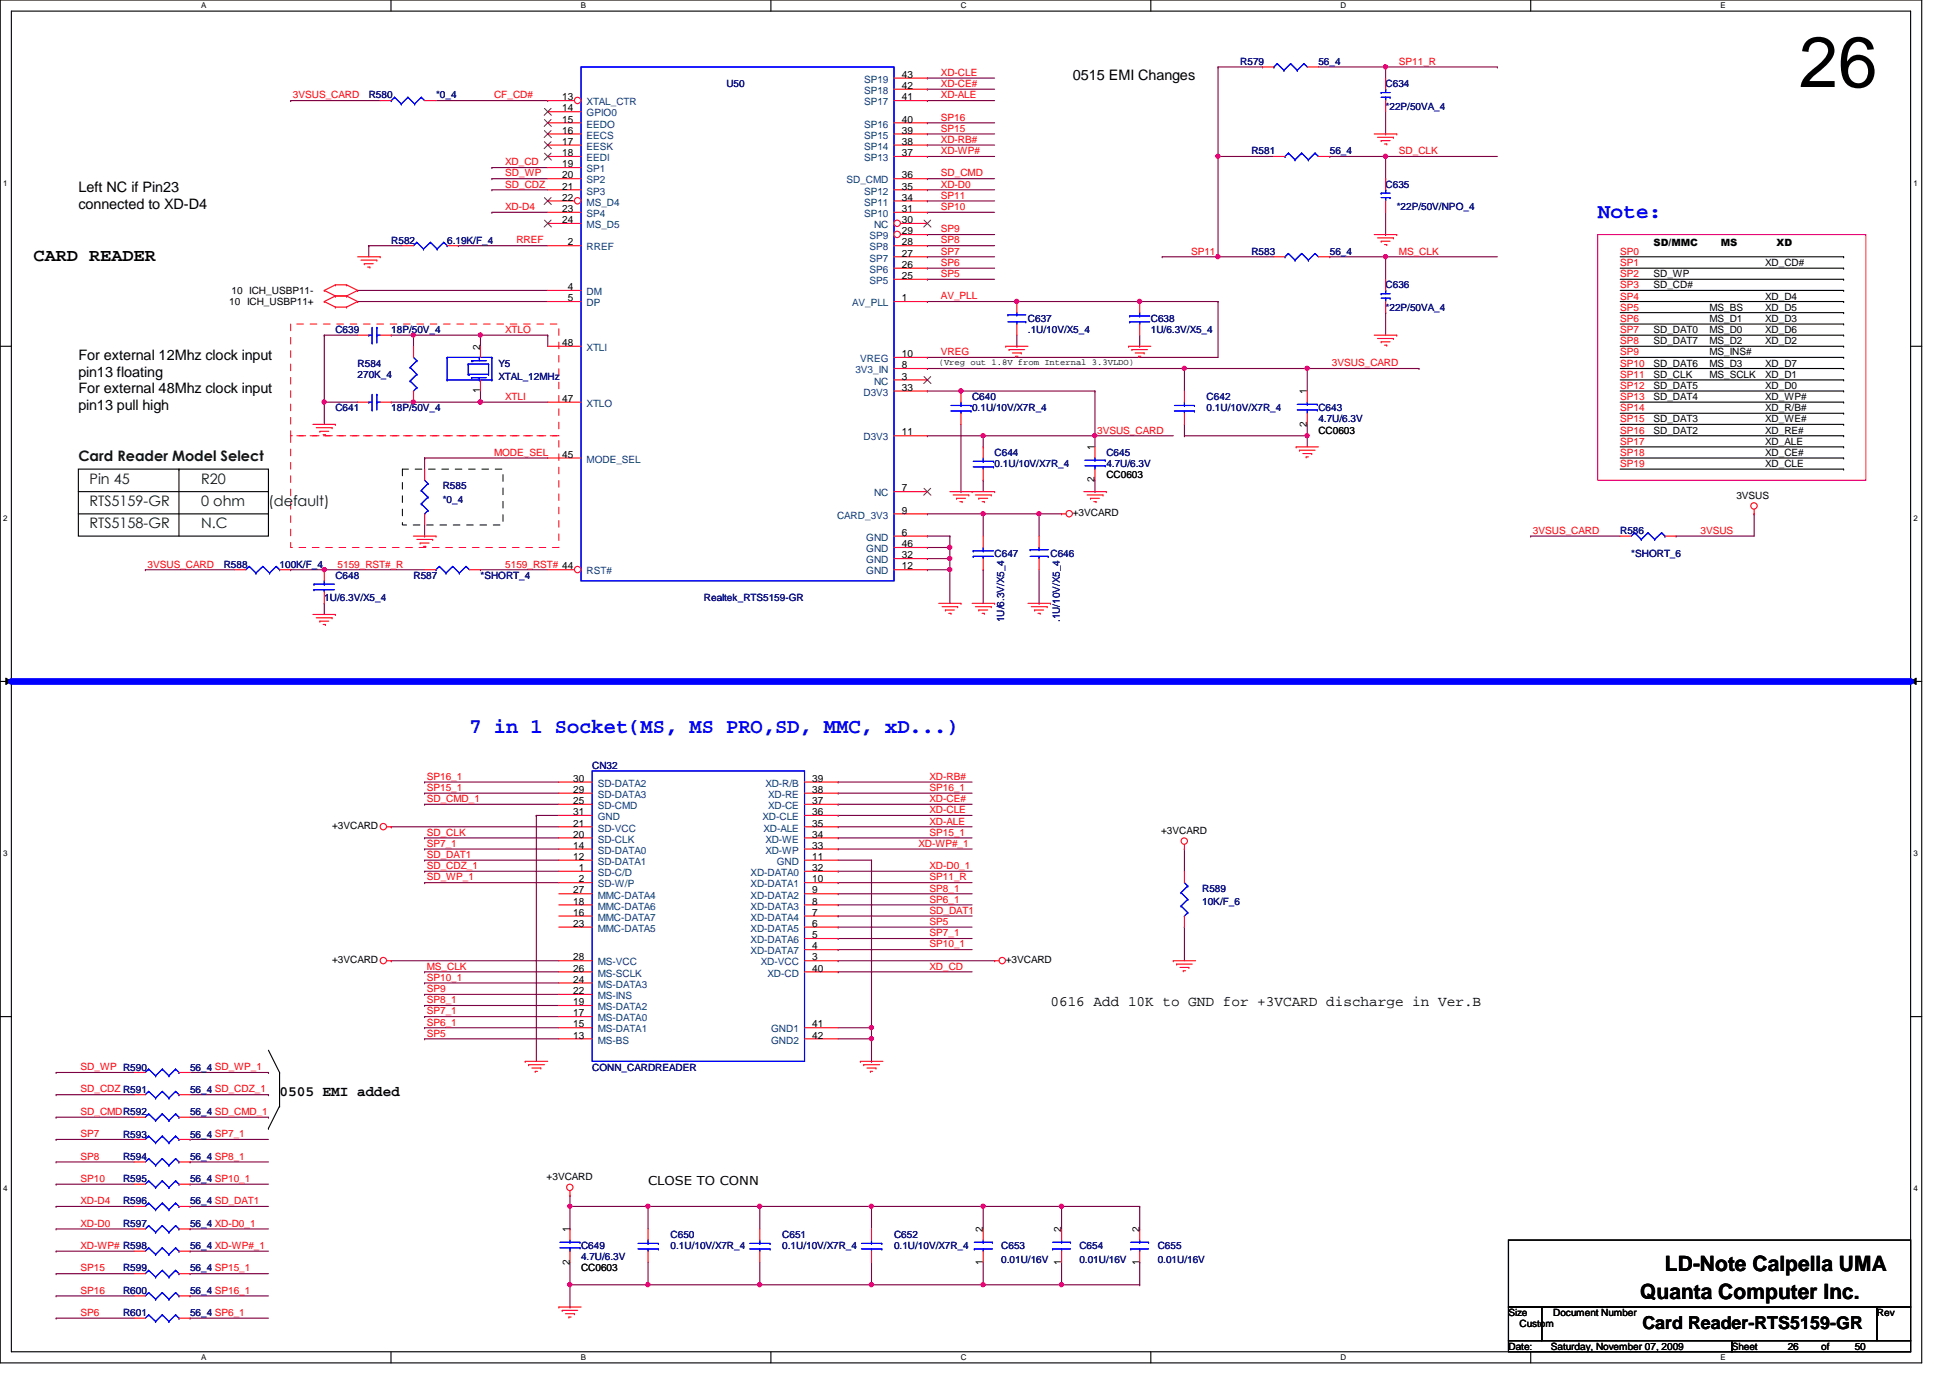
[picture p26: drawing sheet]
<svg xmlns="http://www.w3.org/2000/svg" width="297mm" height="210mm" viewBox="0 0 297 210" stroke-linecap="round" stroke-linejoin="round" font-family="sans-serif">
<defs><g id="words">
<text font-size="10.9" x="274" y="13.3">26</text>
<g font-size="3.2" fill="#00f">
<text x="243.4" y="33.3">Note:</text>
<text x="71.5" y="111.6">7 in 1 Socket(MS, MS PRO,SD, MMC, xD...)</text>
</g>
<g font-size="3.2">
<text x="249.8" y="197.8">Quanta Computer Inc.</text>
<text x="253.6" y="193.5">LD-Note Calpella UMA</text>
</g>
<g font-size="2.7">
<text x="5.1" y="39.7">CARD READER</text>
<text x="250.2" y="202.5">Card Reader-RTS5159-GR</text>
</g>
<g font-size="2.2">
<text x="163.4" y="12.2">0515 EMI Changes</text>
<text x="11.9" y="29.3">Left NC if Pin23</text>
<text x="11.9" y="31.9">connected to XD-D4</text>
<text x="11.9" y="59.9">For external 48Mhz clock input</text>
<text x="11.9" y="54.8">For external 12Mhz clock input</text>
<text x="11.9" y="57.4">pin13 floating</text>
<text x="11.9" y="62.5">pin13 pull high</text>
<text x="160" y="153.3">0616 Add 10K to GND for +3VCARD discharge in Ver.B</text>
<text x="42.6" y="166.9">0505 EMI added</text>
</g>
<g font-size="2.2" fill="#004000">
<text x="11.9" y="70.2">Card Reader Model Select</text>
<text x="13.6" y="77.1">RTS5159-GR</text>
<text x="13.6" y="73.7">Pin 45</text>
<text x="30.6" y="73.7">R20</text>
<text x="30.6" y="77.1">0 ohm</text>
<text x="40.9" y="77.1">(default)</text>
<text x="13.6" y="80.5">RTS5158-GR</text>
<text x="30.6" y="80.5">N.C</text>
</g>
<text font-size="1.9" x="98.7" y="180.6">CLOSE TO CONN</text>
<g font-size="1.5">
<text x="137.4" y="11.9">43</text>
<text x="85.6" y="15.3">13</text>
<text x="85.6" y="17">14</text>
<text x="137.4" y="13.5">42</text>
<text x="137.4" y="15.3">41</text>
<text x="85.6" y="18.7">15</text>
<text x="85.6" y="20.4">16</text>
<text x="85.6" y="22.1">17</text>
<text x="85.6" y="23.8">18</text>
<text x="137.4" y="18.7">40</text>
<text x="137.4" y="20.4">39</text>
<text x="137.4" y="22.1">38</text>
<text x="137.4" y="23.8">37</text>
<text x="85.6" y="25.5">19</text>
<text x="85.6" y="27.2">20</text>
<text x="85.6" y="28.9">21</text>
<text x="137.4" y="28.9">35</text>
<text x="137.4" y="27.2">36</text>
<text x="85.6" y="30.6">22</text>
<text x="85.6" y="32.3">23</text>
<text x="85.6" y="34">24</text>
<text x="137.4" y="30.6">34</text>
<text x="137.4" y="32.3">31</text>
<text x="137.4" y="34">30</text>
<text x="137.4" y="35.7">29</text>
<text x="86.5" y="37.4">2</text>
<text x="137.4" y="37.4">28</text>
<text x="137.4" y="39.1">27</text>
<text x="137.4" y="40.8">26</text>
<text x="251.9" y="37.4">SD/MMC</text>
<text x="262.1" y="37.4">MS</text>
<text x="268.9" y="40.5">XD_CD#</text>
<text x="270.6" y="37.4">XD</text>
<text x="34.9" y="46.5">10 ICH_USBP11+</text>
<text x="35.3" y="44.8">10 ICH_USBP11-</text>
<text x="86.5" y="44.2">4</text>
<text x="86.5" y="45.9">5</text>
<text x="137.4" y="42.5">25</text>
<text x="137.4" y="45.9">1</text>
<text x="251.9" y="42.2">SD_WP</text>
<text x="251.9" y="43.9">SD_CD#</text>
<text x="260.4" y="47.3">MS_BS</text>
<text x="268.9" y="45.6">XD_D4</text>
<text x="268.9" y="47.3">XD_D5</text>
<text x="73.1" y="53.3" transform="rotate(-90 73.1 53.3)">2</text>
<text x="85.6" y="52.7">48</text>
<text x="251.9" y="50.8">SD_DAT0</text>
<text x="251.9" y="52.5">SD_DAT7</text>
<text x="260.4" y="50.8">MS_D0</text>
<text x="260.4" y="52.5">MS_D2</text>
<text x="260.4" y="49">MS_D1</text>
<text x="268.9" y="49">XD_D3</text>
<text x="268.9" y="50.8">XD_D6</text>
<text x="268.9" y="52.5">XD_D2</text>
<text x="73.1" y="59.9" transform="rotate(-90 73.1 59.9)">1</text>
<text x="137.4" y="59.5">33</text>
<text x="137.4" y="57.8">3</text>
<text x="137.4" y="56.1">8</text>
<text x="137.4" y="54.4">10</text>
<text x="251.9" y="57.5">SD_CLK</text>
<text x="251.9" y="55.8">SD_DAT6</text>
<text x="251.9" y="59.3">SD_DAT5</text>
<text x="260.4" y="57.5">MS_SCLK</text>
<text x="260.4" y="54.1">MS_INS#</text>
<text x="260.4" y="55.8">MS_D3</text>
<text x="268.9" y="57.5">XD_D1</text>
<text x="268.9" y="55.8">XD_D7</text>
<text x="268.9" y="59.3">XD_D0</text>
<text x="85.6" y="61.2">47</text>
<text x="199.1" y="65" transform="rotate(-90 199.1 65)">2</text>
<text x="199.1" y="60.1" transform="rotate(-90 199.1 60.1)">1</text>
<text x="251.9" y="64.3">SD_DAT3</text>
<text x="251.9" y="61">SD_DAT4</text>
<text x="268.9" y="62.7">XD_R/B#</text>
<text x="268.9" y="64.3">XD_WE#</text>
<text x="268.9" y="61">XD_WP#</text>
<text x="85.6" y="69.7">45</text>
<text x="137.4" y="66.3">11</text>
<text x="166.7" y="68.6" transform="rotate(-90 166.7 68.6)">1</text>
<text x="200.8" y="66">CC0603</text>
<text x="251.9" y="66">SD_DAT2</text>
<text x="268.9" y="67.8">XD_ALE</text>
<text x="268.9" y="69.5">XD_CE#</text>
<text x="268.9" y="71.2">XD_CLE</text>
<text x="268.9" y="66">XD_RE#</text>
<text x="137.4" y="74.8">7</text>
<text x="166.7" y="73.5" transform="rotate(-90 166.7 73.5)">2</text>
<text x="168.5" y="72.9">CC0603</text>
<text x="264.5" y="75.9">3VSUS</text>
<text x="137.4" y="83.4">46</text>
<text x="137.4" y="81.6">6</text>
<text x="137.4" y="78.2">9</text>
<text x="163.4" y="78.7">+3VCARD</text>
<text x="137.4" y="85">32</text>
<text x="137.4" y="86.7">12</text>
<text x="87.3" y="119.1">30</text>
<text x="123.7" y="119.1">39</text>
<text x="87.3" y="125.9">21</text>
<text x="87.3" y="122.5">25</text>
<text x="87.3" y="120.8">29</text>
<text x="87.3" y="124.2">31</text>
<text x="123.7" y="125.9">35</text>
<text x="123.7" y="122.5">37</text>
<text x="123.7" y="120.8">38</text>
<text x="123.7" y="124.2">36</text>
<text x="50.6" y="126.3">+3VCARD</text>
<text x="87.3" y="131">12</text>
<text x="87.3" y="129.3">14</text>
<text x="87.3" y="127.6">20</text>
<text x="123.7" y="131">11</text>
<text x="123.7" y="129.3">33</text>
<text x="123.7" y="127.6">34</text>
<text x="176.9" y="127">+3VCARD</text>
<text x="87.3" y="137.8">18</text>
<text x="87.3" y="136.1">27</text>
<text x="88.2" y="132.7">1</text>
<text x="88.2" y="134.4">2</text>
<text x="123.7" y="137.8">8</text>
<text x="123.7" y="136.1">9</text>
<text x="123.7" y="134.4">10</text>
<text x="123.7" y="132.7">32</text>
<text x="87.3" y="139.5">16</text>
<text x="87.3" y="141.2">23</text>
<text x="123.7" y="142.9">5</text>
<text x="123.7" y="141.2">6</text>
<text x="123.7" y="139.5">7</text>
<text x="50.6" y="146.7">+3VCARD</text>
<text x="87.3" y="149.7">24</text>
<text x="87.3" y="148">26</text>
<text x="87.3" y="146.3">28</text>
<text x="123.7" y="146.3">3</text>
<text x="123.7" y="144.6">4</text>
<text x="123.7" y="148">40</text>
<text x="153.2" y="146.7">+3VCARD</text>
<text x="87.3" y="154.8">17</text>
<text x="87.3" y="153.1">19</text>
<text x="87.3" y="151.4">22</text>
<text x="87.3" y="158.2">13</text>
<text x="87.3" y="156.5">15</text>
<text x="123.7" y="156.5">41</text>
<text x="123.7" y="158.2">42</text>
<text x="83.3" y="179.7">+3VCARD</text>
<text x="86.8" y="187.7" transform="rotate(-90 86.8 187.7)">1</text>
<text x="149.7" y="187.7" transform="rotate(-90 149.7 187.7)">2</text>
<text x="161.7" y="187.7" transform="rotate(-90 161.7 187.7)">2</text>
<text x="173.6" y="187.7" transform="rotate(-90 173.6 187.7)">2</text>
<text x="86.8" y="192.6" transform="rotate(-90 86.8 192.6)">2</text>
<text x="88.5" y="193.7">CC0603</text>
<text x="149.7" y="192.6" transform="rotate(-90 149.7 192.6)">1</text>
<text x="161.7" y="192.6" transform="rotate(-90 161.7 192.6)">1</text>
<text x="173.6" y="192.6" transform="rotate(-90 173.6 192.6)">1</text>
<text x="229.8" y="200.5">Size</text>
<text x="231.5" y="202.2">Custom</text>
<text x="236.6" y="200.5">Document Number</text>
<text x="285.9" y="200.5">Rev</text>
<text x="229.8" y="205.6">Date:</text>
<text x="236.3" y="205.6">Saturday, November 07, 2009</text>
<text x="263.8" y="205.6">Sheet</text>
<text x="272.3" y="205.6">26</text>
<text x="277.4" y="205.6">of</text>
<text x="282.5" y="205.6">50</text>
</g>
<g font-size="1.5" fill="#f00">
<text x="143.3" y="11.6">XD-CLE</text>
<text x="213.1" y="9.9">SP11_R</text>
<text x="44.6" y="15">3VSUS_CARD</text>
<text x="75.3" y="15">CF_CD#</text>
<text x="143.3" y="13.3">XD-CE#</text>
<text x="143.3" y="15">XD-ALE</text>
<text x="143.3" y="21.8">XD-RB#</text>
<text x="143.3" y="23.5">XD-WP#</text>
<text x="143.3" y="18.4">SP16</text>
<text x="143.3" y="20.1">SP15</text>
<text x="213.1" y="23.5">SD_CLK</text>
<text x="77" y="28.6">SD_CDZ</text>
<text x="77" y="26.9">SD_WP</text>
<text x="77" y="25.2">XD_CD</text>
<text x="143.3" y="28.6">XD-D0</text>
<text x="143.3" y="26.9">SD_CMD</text>
<text x="77" y="32">XD-D4</text>
<text x="143.3" y="32">SP10</text>
<text x="143.3" y="30.3">SP11</text>
<text x="143.3" y="35.4">SP9</text>
<text x="78.7" y="37.1">RREF</text>
<text x="143.3" y="37.1">SP8</text>
<text x="143.3" y="38.8">SP7</text>
<text x="143.3" y="40.5">SP6</text>
<text x="181.4" y="38.8">SP11</text>
<text x="213.1" y="38.8">MS_CLK</text>
<text x="246.8" y="40.5">SP1</text>
<text x="246.8" y="38.8">SP0</text>
<text x="143.3" y="42.2">SP5</text>
<text x="143.3" y="45.6">AV_PLL</text>
<text x="246.8" y="42.2">SP2</text>
<text x="246.8" y="45.6">SP4</text>
<text x="246.8" y="43.9">SP3</text>
<text x="246.8" y="47.3">SP5</text>
<text x="77" y="50.7">XTLO</text>
<text x="246.8" y="49">SP6</text>
<text x="246.8" y="50.8">SP7</text>
<text x="246.8" y="52.5">SP8</text>
<text x="143.3" y="54.1">VREG</text>
<text x="202.9" y="55.8">3VSUS_CARD</text>
<text x="246.8" y="55.8">SP10</text>
<text x="246.8" y="59.3">SP12</text>
<text x="246.8" y="57.5">SP11</text>
<text x="246.8" y="54.1">SP9</text>
<text x="77" y="60.9">XTLI</text>
<text x="246.8" y="62.7">SP14</text>
<text x="246.8" y="64.3">SP15</text>
<text x="246.8" y="61">SP13</text>
<text x="75.3" y="69.4">MODE_SEL</text>
<text x="167.1" y="66">3VSUS_CARD</text>
<text x="246.8" y="67.8">SP17</text>
<text x="246.8" y="69.5">SP18</text>
<text x="246.8" y="66">SP16</text>
<text x="246.8" y="71.2">SP19</text>
<text x="233.5" y="81.3">3VSUS_CARD</text>
<text x="259" y="81.3">3VSUS</text>
<text x="22.5" y="86.4">3VSUS_CARD</text>
<text x="51.4" y="86.4">5159_RST#_R</text>
<text x="77" y="86.4">5159_RST# 44</text>
<text x="65" y="118.8">SP16_1</text>
<text x="141.6" y="118.8">XD-RB#</text>
<text x="65" y="120.5">SP15_1</text>
<text x="65" y="122.2">SD_CMD_1</text>
<text x="141.6" y="122.2">XD-CE#</text>
<text x="141.6" y="123.9">XD-CLE</text>
<text x="141.6" y="120.5">SP16_1</text>
<text x="141.6" y="125.6">XD-ALE</text>
<text x="65" y="127.3">SD_CLK</text>
<text x="65" y="130.7">SD_DAT1</text>
<text x="65" y="129">SP7_1</text>
<text x="139.9" y="129">XD-WP#_1</text>
<text x="141.6" y="127.3">SP15_1</text>
<text x="65" y="132.4">SD_CDZ_1</text>
<text x="65" y="134.1">SD_WP_1</text>
<text x="141.6" y="132.4">XD-D0_1</text>
<text x="141.6" y="135.8">SP8_1</text>
<text x="141.6" y="134.1">SP11_R</text>
<text x="141.6" y="137.5">SP6_1</text>
<text x="141.6" y="142.6">SP7_1</text>
<text x="141.6" y="139.2">SD_DAT1</text>
<text x="141.6" y="140.9">SP5</text>
<text x="65" y="147.7">MS_CLK</text>
<text x="65" y="149.4">SP10_1</text>
<text x="141.6" y="147.7">XD_CD</text>
<text x="141.6" y="144.3">SP10_1</text>
<text x="65" y="151.1">SP9</text>
<text x="65" y="152.8">SP8_1</text>
<text x="65" y="154.5">SP7_1</text>
<text x="65" y="157.9">SP5</text>
<text x="65" y="156.2">SP6_1</text>
<text x="12.3" y="163">SD_WP R590</text>
<text x="12.3" y="166.4">SD_CDZ R591</text>
<text x="12.3" y="173.2">SP7</text>
<text x="12.3" y="169.8">SD_CMDR592</text>
<text x="12.3" y="176.7">SP8</text>
<text x="12.3" y="180">SP10</text>
<text x="12.3" y="183.4">XD-D4</text>
<text x="12.3" y="186.9">XD-D0</text>
<text x="12.3" y="190.2">XD-WP# R598</text>
<text x="12.3" y="193.7">SP15</text>
<text x="12.3" y="197.1">SP16</text>
<text x="12.3" y="200.4">SP6</text>
</g>
<g font-size="1.5" fill="#000080">
<text x="188.9" y="9.9">R579</text>
<text x="200.8" y="9.9">56_4</text>
<text x="56.2" y="15">R580</text>
<text x="66.4" y="15">*0_4</text>
<text x="110.7" y="13.3">U50</text>
<text x="211.1" y="13.3">C634</text>
<text x="211.1" y="16.7">*22P/50VA_4</text>
<text x="190.6" y="23.5">R581</text>
<text x="202.6" y="23.5">56_4</text>
<text x="211.1" y="28.6">C635</text>
<text x="212.8" y="32">*22P/50V/NPO_4</text>
<text x="59.6" y="37.1">R582</text>
<text x="68.1" y="37.1">6.19K/F_4</text>
<text x="190.6" y="38.8">R583</text>
<text x="202.6" y="38.8">56_4</text>
<text x="211.1" y="43.9">C636</text>
<text x="211.1" y="47.3">*22P/50VA_4</text>
<text x="51.1" y="50.8">C639</text>
<text x="59.6" y="50.8">18P/50V_4</text>
<text x="156.6" y="49">C637</text>
<text x="156.6" y="50.8">.1U/10V/X5_4</text>
<text x="175.3" y="49">C638</text>
<text x="175.3" y="50.8">1U/6.3V/X5_4</text>
<text x="54.5" y="55.8">R584</text>
<text x="54.5" y="57.5">270K_4</text>
<text x="75.9" y="55.8">Y5</text>
<text x="75.9" y="57.9">XTAL_12MHz</text>
<text x="51.1" y="62.7">C641</text>
<text x="59.6" y="62.7">18P/50V_4</text>
<text x="148.1" y="61">C640</text>
<text x="148.1" y="62.7">0.1U/10V/X7R_4</text>
<text x="183.8" y="61">C642</text>
<text x="183.8" y="62.7">0.1U/10V/X7R_4</text>
<text x="200.8" y="62.7">C643</text>
<text x="200.8" y="64.3">4.7U/6.3V</text>
<text x="151.5" y="69.5">C644</text>
<text x="151.5" y="71.2">0.1U/10V/X7R_4</text>
<text x="168.5" y="69.5">C645</text>
<text x="168.5" y="71.2">4.7U/6.3V</text>
<text x="67.4" y="74.5">R585</text>
<text x="67.4" y="76.6">*0_4</text>
<text x="246.8" y="81.4">R586</text>
<text x="34.1" y="86.5">R588</text>
<text x="42.6" y="86.5">100K/F_4</text>
<text x="51.1" y="88.2">C648</text>
<text x="63" y="88.2">R587</text>
<text x="73.2" y="88.2">*SHORT_4</text>
<text x="151.5" y="84.8">C647</text>
<text x="160" y="84.8">C646</text>
<text x="248.5" y="84.8">*SHORT_6</text>
<text x="49.4" y="91.6">1U/6.3V/X5_4</text>
<text x="107.2" y="91.6">Realtek_RTS5159-GR</text>
<text x="152.9" y="94.8" transform="rotate(-90 152.9 94.8)">1U/6.3V/X5_4</text>
<text x="161.5" y="94.8" transform="rotate(-90 161.5 94.8)">.1U/10V/X5_4</text>
<text x="90.2" y="117.1">CN32</text>
<text x="183.1" y="135.8">R589</text>
<text x="183.1" y="137.9">10K/F_6</text>
<text x="29" y="166.5">56_4 SD_CDZ_1</text>
<text x="29" y="163.1">56_4 SD_WP_1</text>
<text x="90.2" y="163.1">CONN_CARDREADER</text>
<text x="18.8" y="173.3">R593</text>
<text x="29" y="169.9">56_4 SD_CMD_1</text>
<text x="29" y="173.3">56_4 SP7_1</text>
<text x="18.8" y="176.7">R594</text>
<text x="29" y="176.7">56_4 SP8_1</text>
<text x="18.8" y="180.1">R595</text>
<text x="18.8" y="183.5">R596</text>
<text x="29" y="180.1">56_4 SP10_1</text>
<text x="29" y="183.5">56_4 SD_DAT1</text>
<text x="18.8" y="186.9">R597</text>
<text x="29" y="190.3">56_4 XD-WP#_1</text>
<text x="29" y="186.9">56_4 XD-D0_1</text>
<text x="88.5" y="190.3">C649</text>
<text x="88.5" y="192">4.7U/6.3V</text>
<text x="102.1" y="188.6">C650</text>
<text x="102.1" y="190.3">0.1U/10V/X7R_4</text>
<text x="119.2" y="188.6">C651</text>
<text x="119.2" y="190.3">0.1U/10V/X7R_4</text>
<text x="136.2" y="188.6">C652</text>
<text x="136.2" y="190.3">0.1U/10V/X7R_4</text>
<text x="152.5" y="190.3">C653</text>
<text x="164.4" y="190.3">C654</text>
<text x="176.4" y="190.3">C655</text>
<text x="18.8" y="197.1">R600</text>
<text x="18.8" y="193.7">R599</text>
<text x="29" y="197.1">56_4 SP16_1</text>
<text x="29" y="193.7">56_4 SP15_1</text>
<text x="152.5" y="192.3">0.01U/16V</text>
<text x="164.4" y="192.3">0.01U/16V</text>
<text x="176.4" y="192.3">0.01U/16V</text>
<text x="18.8" y="200.5">R601</text>
<text x="29" y="200.5">56_4 SP6_1</text>
</g>
<g font-size="1.5" fill="#004080">
<text x="89.4" y="16">XTAL_CTR</text>
<text x="89.4" y="17.7">GPIO0</text>
<text x="131.6" y="12.6">SP19</text>
<text x="131.6" y="14.3">SP18</text>
<text x="131.6" y="16">SP17</text>
<text x="89.4" y="19.4">EEDO</text>
<text x="89.4" y="21.1">EECS</text>
<text x="89.4" y="22.8">EESK</text>
<text x="131.6" y="19.4">SP16</text>
<text x="131.6" y="21.1">SP15</text>
<text x="131.6" y="22.8">SP14</text>
<text x="89.4" y="24.6">EEDI</text>
<text x="89.4" y="26.2">SP1</text>
<text x="89.4" y="27.9">SP2</text>
<text x="89.4" y="29.6">SP3</text>
<text x="128.9" y="27.9">SD_CMD</text>
<text x="131.6" y="24.6">SP13</text>
<text x="131.6" y="29.6">SP12</text>
<text x="89.4" y="31.3">MS_D4</text>
<text x="89.4" y="33.1">SP4</text>
<text x="89.4" y="34.8">MS_D5</text>
<text x="131.6" y="31.3">SP11</text>
<text x="131.6" y="33.1">SP10</text>
<text x="133.1" y="34.8">NC</text>
<text x="89.4" y="38.1">RREF</text>
<text x="132.5" y="36.4">SP9</text>
<text x="132.5" y="38.1">SP8</text>
<text x="132.5" y="39.8">SP7</text>
<text x="132.5" y="41.6">SP6</text>
<text x="89.4" y="45">DM</text>
<text x="89.4" y="46.7">DP</text>
<text x="129.8" y="46.7">AV_PLL</text>
<text x="132.5" y="43.3">SP5</text>
<text x="89.4" y="53.5">XTLI</text>
<text x="130.3" y="56.9">3V3_IN</text>
<text x="131" y="55.2">VREG</text>
<text x="133.1" y="58.6">NC</text>
<text x="89.4" y="62">XTLO</text>
<text x="131.5" y="60.3">D3V3</text>
<text x="89.4" y="70.5">MODE_SEL</text>
<text x="131.5" y="67.1">D3V3</text>
<text x="133.1" y="75.6">NC</text>
<text x="127.5" y="79">CARD_3V3</text>
<text x="131.9" y="82.4">GND</text>
<text x="89.4" y="87.5">RST#</text>
<text x="131.9" y="85.8">GND</text>
<text x="131.9" y="84.1">GND</text>
<text x="131.9" y="87.5">GND</text>
<text x="91.1" y="119.8">SD-DATA2</text>
<text x="116.6" y="119.8">XD-R/B</text>
<text x="91.1" y="123.2">SD-CMD</text>
<text x="91.1" y="121.5">SD-DATA3</text>
<text x="91.1" y="124.9">GND</text>
<text x="116.2" y="124.9">XD-CLE</text>
<text x="117" y="123.2">XD-CE</text>
<text x="117" y="121.5">XD-RE</text>
<text x="91.1" y="131.7">SD-DATA1</text>
<text x="91.1" y="130">SD-DATA0</text>
<text x="91.1" y="128.4">SD-CLK</text>
<text x="91.1" y="126.7">SD-VCC</text>
<text x="116.3" y="126.7">XD-ALE</text>
<text x="116.6" y="130">XD-WP</text>
<text x="116.6" y="128.4">XD-WE</text>
<text x="118.3" y="131.7">GND</text>
<text x="91.1" y="133.4">SD-C/D</text>
<text x="91.1" y="136.9">MMC-DATA4</text>
<text x="91.1" y="135.2">SD-W/P</text>
<text x="114.3" y="136.9">XD-DATA2</text>
<text x="114.3" y="135.2">XD-DATA1</text>
<text x="114.3" y="133.4">XD-DATA0</text>
<text x="91.1" y="140.3">MMC-DATA7</text>
<text x="91.1" y="138.6">MMC-DATA6</text>
<text x="91.1" y="141.9">MMC-DATA5</text>
<text x="114.3" y="143.7">XD-DATA6</text>
<text x="114.3" y="141.9">XD-DATA5</text>
<text x="114.3" y="140.3">XD-DATA4</text>
<text x="114.3" y="138.6">XD-DATA3</text>
<text x="91.1" y="148.8">MS-SCLK</text>
<text x="91.1" y="147.1">MS-VCC</text>
<text x="114.3" y="145.4">XD-DATA7</text>
<text x="115.9" y="147.1">XD-VCC</text>
<text x="116.9" y="148.8">XD-CD</text>
<text x="91.1" y="155.6">MS-DATA0</text>
<text x="91.1" y="153.9">MS-DATA2</text>
<text x="91.1" y="152.2">MS-INS</text>
<text x="91.1" y="150.5">MS-DATA3</text>
<text x="91.1" y="159">MS-BS</text>
<text x="91.1" y="157.3">MS-DATA1</text>
<text x="117.5" y="157.3">GND1</text>
<text x="117.5" y="159">GND2</text>
</g>
<text font-size="1.4" x="143" y="55.6">(Vreg out 1.8V from Internal 3.3VLDO)</text>
<g font-size="1.2">
<text x="30.6" y="1.3">A</text>
<text x="88.5" y="1.3">B</text>
<text x="146.3" y="1.3">C</text>
<text x="204.2" y="1.3">D</text>
<text x="262.1" y="1.3">E</text>
<text x=".5" y="28.3">1</text>
<text x="291.5" y="28.3">1</text>
<text x=".5" y="79.4">2</text>
<text x="291.5" y="79.4">2</text>
<text x=".5" y="130.4">3</text>
<text x="291.5" y="130.4">3</text>
<text x=".5" y="181.5">4</text>
<text x="291.5" y="181.5">4</text>
<text x="30.6" y="207.2">A</text>
<text x="88.5" y="207.2">B</text>
<text x="146.3" y="207.2">C</text>
<text x="204.2" y="207.2">D</text>
<text x="262.1" y="207.2">E</text>
</g>
</g></defs>
<path d="M0 0h292.7v207.6h-292.7zM1.7 1.7h289.3v204.2h-289.3z" fill="none" stroke="#000" stroke-width=".17"/>
<g fill="#fff">
<path d="M30.6 .2h.8v1.3h-.8z"/>
<path d="M30.6 206.1h.8v1.3h-.8z"/>
</g>
<path d="M59.6 0v1.7M59.6 205.9v1.7" fill="none" stroke="#000" stroke-width=".17"/>
<g fill="#fff">
<path d="M88.5 .2h.7v1.3h-.7z"/>
<path d="M88.5 206.1h.7v1.3h-.7z"/>
</g>
<path d="M117.4 0v1.7M117.4 205.9v1.7" fill="none" stroke="#000" stroke-width=".17"/>
<g fill="#fff">
<path d="M146.3 .2h.9v1.3h-.9z"/>
<path d="M146.3 206.1h.9v1.3h-.9z"/>
</g>
<path d="M175.3 0v1.7M175.3 205.9v1.7" fill="none" stroke="#000" stroke-width=".17"/>
<g fill="#fff">
<path d="M204.2 .2h.9v1.3h-.9z"/>
<path d="M204.2 206.1h.9v1.3h-.9z"/>
</g>
<path d="M233.2 0v1.7M233.2 205.9v1.7" fill="none" stroke="#000" stroke-width=".17"/>
<g fill="#fff">
<path d="M262.1 .2h.7v1.3h-.7z"/>
<path d="M262.1 206.1h.7v1.3h-.7z"/>
<path d="M.5 27.2h.6v1.4h-.6z"/>
<path d="M291.5 27.2h.6v1.4h-.6z"/>
<path d="M.5 78.3h.6v1.3h-.6z"/>
<path d="M291.5 78.3h.6v1.3h-.6z"/>
</g>
<path d="M0 52.7h1.7M291 52.7h1.7" fill="none" stroke="#000" stroke-width=".17"/>
<g fill="#fff">
<path d="M.5 129.3h.6v1.4h-.6z"/>
<path d="M291.5 129.3h.6v1.4h-.6z"/>
</g>
<path d="M0 103.8h1.7M291 103.8h1.7" fill="none" stroke="#000" stroke-width=".17"/>
<path d="M.9 103.3l.8 .5-.8 .5zM291 103.8l.9-.5v1z" fill="#000"/>
<path d="M.9 103.3l.8 .5-.8 .5zM291 103.8l.9-.5v1z" fill="none" stroke="#000" stroke-width=".15"/>
<g fill="#fff">
<path d="M.5 180.4h.6v1.3h-.6z"/>
<path d="M291.5 180.4h.6v1.3h-.6z"/>
</g>
<path d="M0 154.9h1.7M291 154.9h1.7" fill="none" stroke="#000" stroke-width=".17"/>
<path d="M63 51.1h.1M63 51.1v1.6M73.2 51.1h.1M73.2 51.1v1.6M83.4 51.1h.1M83.4 51.1v1.6M59.6 61.3h.1M59.6 61.3h3.4M49.4 86.8h.1M49.4 86.8h15.3" fill="none" stroke="#800040" stroke-width=".17"/>
<circle cx="49.4" cy="86.8" r=".32" fill="#f0f"/>
<circle cx="49.4" cy="86.8" r=".32" fill="none" stroke="#f0f" stroke-width=".17"/>
<path d="M56.2 37.4h.1M56.2 37.4h5.1M74.9 28.9h.1M74.9 27.2h.1M74.9 32.3h.1M74.9 28.9h8.5M74.9 27.2h8.5M74.9 32.3h8.5M73.2 59.6h.1M73.2 59.6v1.7M22.1 86.8h.1M22.1 86.8h13.7" fill="none" stroke="#800040" stroke-width=".17"/>
<circle cx="73.2" cy="61.2" r=".32" fill="#f0f"/>
<circle cx="73.2" cy="61.2" r=".32" fill="none" stroke="#f0f" stroke-width=".17"/>
<path d="M63 61.3h.1M63 61.3h10.2" fill="none" stroke="#800040" stroke-width=".17"/>
<circle cx="73.2" cy="61.2" r=".32" fill="#f0f"/>
<circle cx="73.2" cy="61.2" r=".32" fill="none" stroke="#f0f" stroke-width=".17"/>
<circle cx="63" cy="61.2" r=".32" fill="#f0f"/>
<circle cx="63" cy="61.2" r=".32" fill="none" stroke="#f0f" stroke-width=".17"/>
<g fill="none" stroke="#800040" stroke-width=".17">
<path d="M69.8 37.4h.1M69.8 37.4h13.6M74.9 25.5h.1M74.9 25.5h8.5M49.4 51.1h.1M49.4 51.1h5.1M73.2 51.1h.1M73.2 51.1h10.2M49.4 61.3h.1M49.4 61.3h5.1M49.4 61.3v3.3M64.7 69.8h.1"/>
<path d="M64.7 69.8h18.7M73.2 61.3h.1M73.2 61.3h10.2"/>
</g>
<circle cx="49.4" cy="61.2" r=".32" fill="#f0f"/>
<circle cx="49.4" cy="61.2" r=".32" fill="none" stroke="#f0f" stroke-width=".17"/>
<path d="M49.4 51.1h.1M49.4 51.1v10.2M63 51.1h.1M63 51.1h10.2M64.7 69.8h.1M64.7 69.8v1.7M49.4 91.9h.1M49.4 91.9v1.7" fill="none" stroke="#800040" stroke-width=".17"/>
<circle cx="73.2" cy="51" r=".32" fill="#f0f"/>
<circle cx="73.2" cy="51" r=".32" fill="none" stroke="#f0f" stroke-width=".17"/>
<circle cx="63" cy="51" r=".32" fill="#f0f"/>
<circle cx="63" cy="51" r=".32" fill="none" stroke="#f0f" stroke-width=".17"/>
<g fill="none" stroke="#800040" stroke-width=".17">
<path d="M44.3 15.3h.1M44.3 15.3h13.6M141.3 11.9h.1M141.3 13.6h.1M141.3 15.3h.1M141.3 18.7h.1M141.3 15.3h10.2M141.3 11.9h10.2M141.3 13.6h10.2M141.3 18.7h10.2M56.2 37.4h.1M56.2 37.4v1.7"/>
<path d="M141.3 22.1h.1M141.3 23.8h.1M141.3 32.3h.1M141.3 28.9h.1M141.3 37.4h.1M141.3 27.2h.1M141.3 39.1h.1M141.3 20.4h.1M141.3 30.6h.1M141.3 35.7h.1M141.3 22.1h10.2M141.3 23.8h10.2"/>
<path d="M141.3 32.3h10.2M141.3 28.9h10.2M141.3 37.4h10.2M141.3 27.2h10.2M141.3 39.1h10.2M141.3 20.4h10.2M141.3 30.6h10.2M141.3 35.7h10.2M54.5 44.2h.1M54.5 45.9h.1M54.5 44.2h28.9M54.5 45.9h28.9"/>
<path d="M59.6 51.1h.1M59.6 51.1h3.4M141.3 40.9h.1M141.3 42.5h.1M141.3 54.4h.1M141.3 45.9h.1M141.3 45.9h44.2M141.3 40.9h10.2M141.3 42.5h10.2M154.9 45.9h.1M173.6 45.9h.1M185.5 45.9h.1"/>
<path d="M185.5 45.9v8.5h-44.2M44.3 86.8h.1M44.3 86.8h5.1M73.2 86.8h.1M73.2 86.8h10.2"/>
</g>
<circle cx="173.6" cy="45.9" r=".32" fill="#f0f"/>
<circle cx="173.6" cy="45.9" r=".32" fill="none" stroke="#f0f" stroke-width=".17"/>
<circle cx="154.9" cy="45.9" r=".32" fill="#f0f"/>
<circle cx="154.9" cy="45.9" r=".32" fill="none" stroke="#f0f" stroke-width=".17"/>
<path d="M185.5 23.8h.1M185.5 23.8h8.6M185.5 23.8v15.3M154.9 52.7h.1M154.9 51.1v1.6M173.6 52.7h.1M173.6 51.1v1.6" fill="none" stroke="#800040" stroke-width=".17"/>
<circle cx="185.5" cy="39.1" r=".32" fill="#f0f"/>
<circle cx="185.5" cy="39.1" r=".32" fill="none" stroke="#f0f" stroke-width=".17"/>
<circle cx="185.5" cy="23.8" r=".32" fill="#f0f"/>
<circle cx="185.5" cy="23.8" r=".32" fill="none" stroke="#f0f" stroke-width=".17"/>
<path d="M211.1 10.2h.1M211.1 10.2v1.7M211.1 10.2h17M228.1 10.2h.1M211.1 39.1h.1M211.1 39.1h17" fill="none" stroke="#800040" stroke-width=".17"/>
<circle cx="211" cy="39.1" r=".32" fill="#f0f"/>
<circle cx="211" cy="39.1" r=".32" fill="none" stroke="#f0f" stroke-width=".17"/>
<g fill="none" stroke="#800040" stroke-width=".17">
<path d="M185.5 10.2h.1M185.5 10.2v13.6M185.5 10.2h6.8M192.3 10.2h.1M177 39.1h.1M177 39.1h17.1M185.5 39.1h.1M202.6 39.1h.1M202.6 39.1h8.5M211.1 39.1h.1M211.1 23.8h.1M211.1 39.1v3.4"/>
<path d="M211.1 23.8h17M211.1 47.6h.1M211.1 47.6v3.5"/>
</g>
<circle cx="211" cy="23.8" r=".32" fill="#f0f"/>
<circle cx="211" cy="23.8" r=".32" fill="none" stroke="#f0f" stroke-width=".17"/>
<path d="M200.8 10.2h10.3M211.1 10.2h.1M202.6 23.8h.1M202.6 23.8h8.5v3.4M211.1 27.2h.1M211.1 35.7h.1M211.1 32.3v3.4" fill="none" stroke="#800040" stroke-width=".17"/>
<circle cx="211" cy="10.2" r=".32" fill="#f0f"/>
<circle cx="211" cy="10.2" r=".32" fill="none" stroke="#f0f" stroke-width=".17"/>
<path d="M211.1 17v3.4M211.1 20.4h.1M141.3 78.3h.1M141.3 78.3h8.5M149.8 78.3h.1M149.8 78.3v3.4M144.7 83.4h.1M144.7 83.4v1.7" fill="none" stroke="#800040" stroke-width=".17"/>
<circle cx="144.7" cy="83.4" r=".32" fill="#f0f"/>
<circle cx="144.7" cy="83.4" r=".32" fill="none" stroke="#f0f" stroke-width=".17"/>
<path d="M144.7 85.1h.1M144.7 85.1v1.7" fill="none" stroke="#800040" stroke-width=".17"/>
<circle cx="144.7" cy="85.1" r=".32" fill="#f0f"/>
<circle cx="144.7" cy="85.1" r=".32" fill="none" stroke="#f0f" stroke-width=".17"/>
<g fill="none" stroke="#800040" stroke-width=".17">
<path d="M158.3 78.3h.1M158.3 78.3h3.4M141.3 83.4h.1M141.3 85.1h.1M141.3 81.7h.1M141.3 86.8h.1M141.3 85.1h3.4M141.3 81.7h3.4M141.3 86.8h3.4M144.7 81.7h.1M144.7 86.8h.1M144.7 81.7v1.7h-3.4"/>
<path d="M144.7 86.8v5.1M149.8 86.8h.1M149.8 86.8v5.1"/>
</g>
<circle cx="144.7" cy="86.8" r=".32" fill="#f0f"/>
<circle cx="144.7" cy="86.8" r=".32" fill="none" stroke="#f0f" stroke-width=".17"/>
<path d="M158.3 78.3h.1M158.3 78.3v3.4M158.3 91.9h.1M158.3 86.8v5.1" fill="none" stroke="#800040" stroke-width=".17"/>
<circle cx="158.3" cy="78.2" r=".32" fill="#f0f"/>
<circle cx="158.3" cy="78.2" r=".32" fill="none" stroke="#f0f" stroke-width=".17"/>
<path d="M149.8 78.3h.1M149.8 78.3h8.5" fill="none" stroke="#800040" stroke-width=".17"/>
<circle cx="149.7" cy="78.2" r=".32" fill="#f0f"/>
<circle cx="149.7" cy="78.2" r=".32" fill="none" stroke="#f0f" stroke-width=".17"/>
<g fill="none" stroke="#800040" stroke-width=".17">
<path d="M180.4 129.3h.1M180.4 129.3v3.4M180.4 141.2h.1M180.4 141.2v5.1M8.5 163.4h.1M8.5 173.6h.1M8.5 177h.1M8.5 166.8h.1M8.5 170.2h.1M8.5 170.2h11.9M8.5 163.4h11.9M8.5 173.6h11.9"/>
<path d="M8.5 177h11.9M8.5 166.8h11.9M29 173.6h.1M29 177h.1M29 170.2h11.9M29 163.4h11.9M29 173.6h11.9M29 177h11.9M29 166.8h11.9M40.9 170.2h.1M40.9 163.4h.1M40.9 166.8h.1"/>
<path d="M8.5 187.2h.1M8.5 190.6h.1M8.5 180.4h.1M8.5 194h.1M8.5 197.4h.1M8.5 183.8h.1M8.5 187.2h11.9M8.5 190.6h11.9M8.5 180.4h11.9M8.5 194h11.9M8.5 197.4h11.9M8.5 183.8h11.9"/>
<path d="M29 187.2h.1M29 190.6h.1M29 180.4h.1M29 194h.1M29 197.4h.1M29 183.8h.1M29 187.2h11.9M29 190.6h11.9M29 180.4h11.9M29 194h11.9M29 197.4h11.9M29 183.8h11.9"/>
<path d="M86.8 183.8h.1M86.8 183.8h11.9M86.8 182.1v1.7M98.7 183.8h.1M8.5 200.8h.1M8.5 200.8h11.9M29 200.8h.1M29 200.8h11.9"/>
</g>
<circle cx="86.8" cy="183.7" r=".32" fill="#f0f"/>
<circle cx="86.8" cy="183.7" r=".32" fill="none" stroke="#f0f" stroke-width=".17"/>
<circle cx="98.7" cy="183.7" r=".32" fill="#f0f"/>
<circle cx="98.7" cy="183.7" r=".32" fill="none" stroke="#f0f" stroke-width=".17"/>
<path d="M86.8 187.2h.1M86.8 183.8v3.4M98.7 183.8h.1M98.7 183.8v3.4M98.7 183.8h17M115.7 183.8h.1M173.6 187.2h.1M173.6 183.8v3.4" fill="none" stroke="#800040" stroke-width=".17"/>
<circle cx="115.7" cy="183.7" r=".32" fill="#f0f"/>
<circle cx="115.7" cy="183.7" r=".32" fill="none" stroke="#f0f" stroke-width=".17"/>
<path d="M115.7 183.8h.1M115.7 183.8v3.4M115.7 183.8h17.1M132.8 183.8h.1" fill="none" stroke="#800040" stroke-width=".17"/>
<circle cx="132.7" cy="183.7" r=".32" fill="#f0f"/>
<circle cx="132.7" cy="183.7" r=".32" fill="none" stroke="#f0f" stroke-width=".17"/>
<path d="M132.8 183.8h.1M132.8 183.8v3.4M132.8 183.8h17M149.8 183.8h.1" fill="none" stroke="#800040" stroke-width=".17"/>
<circle cx="149.7" cy="183.7" r=".32" fill="#f0f"/>
<circle cx="149.7" cy="183.7" r=".32" fill="none" stroke="#f0f" stroke-width=".17"/>
<path d="M149.8 183.8h.1M149.8 183.8v3.4M149.8 183.8h11.9M161.7 183.8h.1" fill="none" stroke="#800040" stroke-width=".17"/>
<circle cx="161.7" cy="183.7" r=".32" fill="#f0f"/>
<circle cx="161.7" cy="183.7" r=".32" fill="none" stroke="#f0f" stroke-width=".17"/>
<path d="M86.8 195.7h.1M86.8 192.3v3.4M86.8 195.7h11.9M98.7 195.7h.1M161.7 183.8h.1M161.7 183.8v3.4M161.7 183.8h11.9M173.6 183.8h.1" fill="none" stroke="#800040" stroke-width=".17"/>
<circle cx="86.8" cy="195.7" r=".32" fill="#f0f"/>
<circle cx="86.8" cy="195.7" r=".32" fill="none" stroke="#f0f" stroke-width=".17"/>
<circle cx="98.7" cy="195.7" r=".32" fill="#f0f"/>
<circle cx="98.7" cy="195.7" r=".32" fill="none" stroke="#f0f" stroke-width=".17"/>
<path d="M86.8 199.1h.1M86.8 195.7v3.4M149.8 195.7h.1M149.8 195.7h23.8M149.8 192.3v3.4M161.7 195.7h.1M161.7 192.3v3.4M173.6 192.3h.1M173.6 195.7h.1M173.6 192.3v3.4" fill="none" stroke="#800040" stroke-width=".17"/>
<circle cx="161.7" cy="195.7" r=".32" fill="#f0f"/>
<circle cx="161.7" cy="195.7" r=".32" fill="none" stroke="#f0f" stroke-width=".17"/>
<path d="M132.8 195.7h.1M132.8 192.3v3.4M132.8 195.7h17M149.8 195.7h.1" fill="none" stroke="#800040" stroke-width=".17"/>
<circle cx="149.7" cy="195.7" r=".32" fill="#f0f"/>
<circle cx="149.7" cy="195.7" r=".32" fill="none" stroke="#f0f" stroke-width=".17"/>
<path d="M115.7 195.7h.1M115.7 192.3v3.4M115.7 195.7h17.1M132.8 195.7h.1" fill="none" stroke="#800040" stroke-width=".17"/>
<circle cx="132.7" cy="195.7" r=".32" fill="#f0f"/>
<circle cx="132.7" cy="195.7" r=".32" fill="none" stroke="#f0f" stroke-width=".17"/>
<path d="M98.7 195.7h.1M98.7 192.3v3.4M98.7 195.7h17M115.7 195.7h.1" fill="none" stroke="#800040" stroke-width=".17"/>
<circle cx="115.7" cy="195.7" r=".32" fill="#f0f"/>
<circle cx="115.7" cy="195.7" r=".32" fill="none" stroke="#f0f" stroke-width=".17"/>
<path d="M180.4 56.1h.1M180.4 56.1h18.7M199.1 56.1h.1M199.1 56.1v3.5" fill="none" stroke="#800040" stroke-width=".17"/>
<circle cx="199.1" cy="56.1" r=".32" fill="#f0f"/>
<circle cx="199.1" cy="56.1" r=".32" fill="none" stroke="#f0f" stroke-width=".17"/>
<circle cx="180.4" cy="56.1" r=".32" fill="#f0f"/>
<circle cx="180.4" cy="56.1" r=".32" fill="none" stroke="#f0f" stroke-width=".17"/>
<path d="M141.3 56.1h.1M141.3 56.1h39.1M180.4 56.1h.1M180.4 56.1v3.5M180.4 66.4h.1M180.4 66.4h18.7M199.1 66.4h.1M199.1 64.6v1.8" fill="none" stroke="#800040" stroke-width=".17"/>
<circle cx="199.1" cy="66.4" r=".32" fill="#f0f"/>
<circle cx="199.1" cy="66.4" r=".32" fill="none" stroke="#f0f" stroke-width=".17"/>
<path d="M146.4 59.6h.1M146.4 59.6h20.4M146.4 74.9h.1M146.4 64.6v10.3M180.4 64.6h.1M180.4 64.6v1.8M199.1 66.4h.1M199.1 66.4v1.7" fill="none" stroke="#800040" stroke-width=".17"/>
<circle cx="146.4" cy="59.5" r=".32" fill="#f0f"/>
<circle cx="146.4" cy="59.5" r=".32" fill="none" stroke="#f0f" stroke-width=".17"/>
<path d="M141.3 59.6h.1M141.3 59.6h5.1M149.8 73.2h.1M149.8 73.2v1.7M166.8 66.4h.1M166.8 66.4v1.7" fill="none" stroke="#800040" stroke-width=".17"/>
<circle cx="166.8" cy="66.4" r=".32" fill="#f0f"/>
<circle cx="166.8" cy="66.4" r=".32" fill="none" stroke="#f0f" stroke-width=".17"/>
<path d="M149.8 66.4h.1M149.8 66.4h17" fill="none" stroke="#800040" stroke-width=".17"/>
<circle cx="149.7" cy="66.4" r=".32" fill="#f0f"/>
<circle cx="149.7" cy="66.4" r=".32" fill="none" stroke="#f0f" stroke-width=".17"/>
<g fill="none" stroke="#800040" stroke-width=".17">
<path d="M66.4 15.3h17M83.4 15.3h.1M166.8 59.6h.1M166.8 59.6v6.8M199.1 56.1h17.1M216.2 56.1h.1M64.7 80v1.7M141.3 66.4h.1M141.3 66.4h8.5v1.7M149.8 68.1h.1M166.8 66.4h.1M166.8 74.9h.1"/>
<path d="M166.8 66.4h11.9M166.8 73.2v1.7M267.2 78.3h.1M267.2 78.3v3.4h-11.9M64.7 81.7h.1M233.2 81.7h.1M233.2 81.7h13.6M255.3 81.7h.1M64.7 119.1h.1M64.7 119.1h20.4M64.7 132.7h.1M64.7 132.7h20.4"/>
<path d="M127.7 158.2h5.1M132.8 158.2h.1"/>
</g>
<circle cx="132.7" cy="158.2" r=".32" fill="#f0f"/>
<circle cx="132.7" cy="158.2" r=".32" fill="none" stroke="#f0f" stroke-width=".17"/>
<g fill="none" stroke="#800040" stroke-width=".17">
<path d="M127.7 119.1h.1M127.7 119.1h20.4M59.6 125.9h.1M59.6 125.9h25.5M64.7 120.8h.1M64.7 127.6h.1M64.7 131h.1M64.7 122.5h.1M64.7 120.8h20.4M64.7 127.6h20.4M64.7 131h20.4M64.7 122.5h20.4"/>
<path d="M81.7 124.2h.1M81.7 124.2v37.5M81.7 124.2h3.4M127.7 139.5h.1M127.7 132.7h.1M127.7 136.1h.1M127.7 134.5h.1M127.7 137.8h.1M127.7 122.5h.1M127.7 127.6h.1M127.7 124.2h.1M127.7 120.8h.1"/>
<path d="M127.7 125.9h.1M127.7 129.3h.1M127.7 139.5h20.4M127.7 132.7h20.4M127.7 136.1h20.4M127.7 134.5h20.4M127.7 137.8h20.4M127.7 120.8h20.4M127.7 127.6h20.4M127.7 131h5.1M127.7 125.9h20.4M127.7 122.5h20.4"/>
<path d="M127.7 124.2h20.4M127.7 129.3h20.4M132.8 131h.1M132.8 131v25.5M127.7 143h.1M127.7 146.3h.1M127.7 148h.1M127.7 141.2h.1M127.7 144.7h.1M127.7 143h20.4M127.7 146.3h23.8M127.7 148h20.4"/>
<path d="M127.7 141.2h20.4M127.7 144.7h20.4M132.8 156.5h.1M132.8 158.2v3.5M132.8 161.7h.1"/>
</g>
<circle cx="132.7" cy="156.5" r=".32" fill="#f0f"/>
<circle cx="132.7" cy="156.5" r=".32" fill="none" stroke="#f0f" stroke-width=".17"/>
<g fill="none" stroke="#800040" stroke-width=".17">
<path d="M64.7 134.5h.1M64.7 129.3h.1M64.7 134.5h20.4M64.7 129.3h20.4M59.6 146.3h.1M59.6 146.3h25.5M64.7 151.5h.1M64.7 158.2h.1M64.7 153.2h.1M64.7 156.5h.1M64.7 154.9h.1M64.7 148h.1"/>
<path d="M64.7 149.7h.1M64.7 151.5h20.4M64.7 158.2h20.4M64.7 153.2h20.4M64.7 156.5h20.4M64.7 154.9h20.4M64.7 148h20.4M64.7 149.7h20.4M127.7 156.5h5.1M132.8 156.5h.1M132.8 158.2h.1M132.8 156.5v1.7"/>
</g>
<g fill="none" stroke="#f00" stroke-width=".17">
<path d="M57.9 15.3h1.7M64.7 15.3h1.7M136.2 15.3h5.1M136.2 11.9h5.1M136.2 13.6h5.1M136.2 18.7h5.1M192.3 10.2h1.8M199.1 10.2h1.7M211.1 11.9v1.7M211.1 15.3v1.7M54.5 39.1h3.4M55 39.6h2.4"/>
<path d="M57.4 39.6h.1M57.9 39.1h.1M61.3 37.4h1.7M68.1 37.4h1.7M136.2 20.4h5.1M136.2 23.8h5.1M136.2 22.1h5.1M136.2 28.9h5.1M136.2 30.6h5.1M136.2 32.3h5.1M194.1 39.1h1.6M194.1 23.8h1.6"/>
<path d="M200.8 39.1h1.8M200.8 23.8h1.8M209.3 35.7h3.5M209.3 20.4h3.5M209.8 36.2h2.5M209.8 20.9h2.5M210.4 36.7h.1M210.4 21.4h.1M210.4 36.7h1.3M210.4 21.4h1.3M210.9 37.3h.3M210.9 21.9h.3"/>
<path d="M211.1 27.2v1.7M211.1 30.6v1.7M211.2 37.3h.1M211.2 21.9h.1M212.3 36.2h.1M212.3 20.9h.1M212.8 35.7h.1M212.8 20.4h.1M49.4 44.2h.1M49.4 45.9h.1M49.4 44.2l1.7 .9M49.4 45.9l1.7 .9"/>
<path d="M51.1 43.4h.1M51.1 45.1h.1M51.1 46.8h.1M51.1 43.4h1.7M51.1 43.4l-1.7 .8M51.1 45.1h1.7M51.1 45.1l-1.7 .8M51.1 46.8h1.7M52.8 43.4h.1M52.8 45.1h.1M52.8 46.8h.1M52.8 43.4l1.7 .8"/>
<path d="M52.8 45.1l1.7 .8M54.5 44.2h.1M54.5 45.9h.1M54.5 44.2l-1.7 .9M54.5 45.9l-1.7 .9M54.5 51.1h1.7M55.5 40.2h.1M55.5 40.2h1.4M56 40.7h.3M56.3 40.7h.1M57.9 51.1h1.7M63 52.7v1.7"/>
<path d="M63 59.6v1.7M73.2 52.7v1.7M73.2 57.9v1.7M146.4 59.6v1.7M153.2 52.7h.1M153.2 52.7h3.4M153.7 53.3h.1M153.7 53.3h2.4M154.2 53.8h1.4M154.7 54.3h.1M154.7 54.3h.4M154.9 45.9v1.7"/>
<path d="M154.9 49.4v1.7M155.6 53.8h.1M171.9 52.7h.1M171.9 52.7h3.4M172.4 53.3h.1M172.4 53.3h2.4M172.9 53.8h1.4M173.4 54.3h.1M173.4 54.3h.4M173.6 45.9v1.7M173.6 49.4v1.7M174.3 53.8h.1"/>
<path d="M209.3 51.1h3.5M209.8 51.6h2.5M210.4 52.1h.1M210.4 52.1h1.3M210.9 52.6h.3M211.2 52.6h.1M212.3 51.6h.1M212.8 51.1h.1M47.7 64.6h3.4M48.2 65.2h2.4M48.7 65.7h.1M48.7 65.7h1.4"/>
<path d="M49.2 66.2h.4M49.6 66.2h.1M50.6 65.2h.1M51.1 64.6h.1M54.5 61.3h1.7M57.9 61.3h1.7M64.7 71.5v1.7M64.7 78.3v1.7M144.7 74.9h6.8M145.2 75.4h2.4M145.7 75.9h.1M145.7 75.9h1.4"/>
<path d="M146.2 76.4h.4M146.4 62.9v1.7M146.6 76.4h.1M147.6 75.4h.1M148.1 74.9h.1M148.6 75.4h2.4M149.1 75.9h.1M149.1 75.9h1.3M149.6 76.4h.3M149.8 68.1v1.7M149.8 71.5v1.7M149.9 76.4h.1"/>
<path d="M151 75.4h.1M151.5 74.9h.1M161.7 78.3h.1M161.7 78.3h.7M165.1 74.9h3.4M165.6 75.4h2.4M166.1 75.9h.1M166.1 75.9h1.4M166.6 76.4h.4M166.8 68.1v1.7M166.8 71.5v1.7M167 76.4h.1"/>
<path d="M168 75.4h.1M168.5 74.9h.1M197.4 68.1h.1M197.4 68.1h3.4M197.9 68.6h.1M197.9 68.6h2.4M198.5 69.1h1.3M199 69.6h.1M199 69.6h.3M199.8 69.1h.1M267.2 78.3h.1M267.2 77.6v.7"/>
<path d="M35.8 86.8h1.7M42.6 86.8h1.7M47.7 93.6h3.4M48.2 94.1h2.4M48.7 94.6h.1M48.7 94.6h1.4M49.2 95.1h.4M49.4 86.8v1.7M49.4 90.2v1.7M49.6 95.1h.1M50.6 94.1h.1M51.1 93.6h.1"/>
<path d="M63 81.7h3.4M63.5 82.2h2.4M64 82.7h.1M64 82.7h1.4M64.5 83.2h.4M64.7 86.8h1.7M64.9 83.2h.1M65.9 82.2h.1M66.4 81.7h.1M71.5 86.8h1.7M143 91.9h3.4M143.5 92.4h2.4"/>
<path d="M144 92.9h.1M144 92.9h1.4M144.5 93.4h.4M144.9 93.4h.1M145.9 92.4h.1M146.4 91.9h.1M148.1 91.9h3.4M148.6 92.4h2.4M149.1 92.9h.1M149.1 92.9h1.3M149.6 93.4h.3M149.8 81.7v1.7"/>
<path d="M149.8 85.1v1.7M149.9 93.4h.1M151 92.4h.1M151.5 91.9h.1M156.6 91.9h3.4M157.1 92.4h2.4M157.6 92.9h.1M157.6 92.9h1.4M158.1 93.4h.4M158.3 81.7v1.7M158.3 85.1v1.7M158.5 93.4h.1"/>
<path d="M159.5 92.4h.1M160 91.9h.1M85.1 119.1h5.1M122.6 119.1h5.1M58.9 125.9h.7M59.6 125.9h.1M85.1 125.9h5.1M85.1 132.7h5.1M85.1 139.5h5.1M85.1 137.8h5.1M85.1 136.1h5.1M85.1 134.5h5.1"/>
<path d="M85.1 131h5.1M85.1 129.3h5.1M85.1 127.6h5.1M85.1 122.5h5.1M85.1 120.8h5.1M85.1 124.2h5.1M122.6 125.9h5.1M122.6 132.7h5.1M122.6 139.5h5.1M122.6 137.8h5.1M122.6 136.1h5.1M122.6 134.5h5.1"/>
<path d="M122.6 131h5.1M122.6 129.3h5.1M122.6 127.6h5.1M122.6 122.5h5.1M122.6 120.8h5.1M122.6 124.2h5.1M180.4 129.3h.1M180.4 128.7v.6M180.4 132.7v1.8M180.4 139.5v1.7M58.9 146.3h.7M59.6 146.3h.1"/>
<path d="M85.1 146.3h5.1M85.1 141.2h5.1M85.1 158.2h5.1M85.1 156.5h5.1M85.1 154.9h5.1M85.1 153.2h5.1M85.1 151.5h5.1M85.1 149.7h5.1M85.1 148h5.1M122.6 146.3h5.1M122.6 143h5.1M122.6 141.2h5.1"/>
<path d="M122.6 158.2h5.1M122.6 156.5h5.1M122.6 148h5.1M122.6 144.7h5.1M151.5 146.3h.1M151.5 146.3h.7M178.7 146.3h.1M178.7 146.3h3.4M179.2 146.9h.1M179.2 146.9h2.4M179.7 147.4h1.4M180.3 147.9h.1"/>
<path d="M180.3 147.9h.3M181.1 147.4h.1M20.4 166.8h1.7M20.4 177h1.7M20.4 163.4h1.7M20.4 170.2h1.7M27.3 166.8h1.7M27.3 177h1.7M27.3 163.4h1.7M27.3 170.2h1.7M80 161.7h.1M80 161.7h3.4"/>
<path d="M80.5 162.2h.1M80.5 162.2h2.4M81 162.7h1.4M81.5 163.2h.1M81.5 163.2h.4M82.4 162.7h.1M131.1 161.7h.1M131.1 161.7h3.4M131.6 162.2h.1M131.6 162.2h2.4M132.1 162.7h1.3M132.6 163.2h.1"/>
<path d="M132.6 163.2h.3M133.4 162.7h.1M20.4 180.4h1.7M20.4 197.4h1.7M20.4 190.6h1.7M20.4 183.8h1.7M20.4 194h1.7M27.3 180.4h1.7M27.3 197.4h1.7M27.3 190.6h1.7M27.3 183.8h1.7M27.3 194h1.7"/>
<path d="M85.1 199.1h.1M85.1 199.1h3.4M85.6 199.6h.1M85.6 199.6h2.4M86.8 182.1h.1M86.8 181.4v.7M98.7 187.2v1.7M98.7 190.6v1.7M115.7 187.2v1.7M115.7 190.6v1.7M132.8 187.2v1.7M132.8 190.6v1.7"/>
<path d="M149.8 187.2v1.7M149.8 190.6v1.7M161.7 187.2v1.7M161.7 190.6v1.7M173.6 187.2v1.7M173.6 190.6v1.7M20.4 200.8h1.7M27.3 200.8h1.7M86.1 200.1h1.4M86.7 200.6h.1M86.7 200.6h.3M87.5 200.1h.1"/>
<circle cx="162.9" cy="78.2" r=".49"/>
<circle cx="267.2" cy="77.1" r=".49"/>
<circle cx="58.4" cy="125.9" r=".49"/>
<circle cx="180.4" cy="128.1" r=".49"/>
<circle cx="58.4" cy="146.3" r=".49"/>
<circle cx="152.7" cy="146.3" r=".49"/>
<circle cx="86.8" cy="180.9" r=".49"/>
</g>
<g fill="none" stroke="#000" stroke-width=".17">
<path d="M246.8 39.1h34M280.8 39.1h.1M246.8 42.5h34M246.8 49.4h34M246.8 45.9h34M246.8 44.2h34M246.8 51.1h34M246.8 47.6h34M246.8 40.9h34M246.8 56.1h34M246.8 59.6h34M246.8 57.9h34"/>
<path d="M246.8 54.4h34M246.8 52.7h34M280.8 42.5h.1M280.8 49.4h.1M280.8 45.9h.1M280.8 44.2h.1M280.8 51.1h.1M280.8 47.6h.1M280.8 40.9h.1M280.8 56.1h.1M280.8 59.6h.1M280.8 57.9h.1"/>
<path d="M280.8 54.4h.1M280.8 52.7h.1M11.9 71.5h29v10.2h-29zM11.9 74.9h29M11.9 78.3h29M27.3 71.5h.1M27.3 71.5v10.2M40.9 74.9h.1M40.9 78.3h.1M246.8 62.9h34M246.8 64.6h34M246.8 61.3h34"/>
<path d="M246.8 68.1h34M246.8 69.8h34M246.8 66.4h34M246.8 71.5h34M280.8 62.9h.1M280.8 64.6h.1M280.8 61.3h.1M280.8 68.1h.1M280.8 69.8h.1M280.8 66.4h.1M280.8 71.5h.1M40.9 160l1.7 3.4"/>
<path d="M40.9 171.9h.1M42.6 163.4h.1M42.6 168.5h.1M42.6 163.4v5.1M42.6 168.5l-1.7 3.4M229.8 188.9h61.2v10.2h-61.2zM229.8 199.1h5.1v5.1h-5.1zM234.9 199.1h51v5.1h-51zM285.9 199.1h5.1v5.1h-5.1zM229.8 204.2h34v1.7h-34zM263.8 204.2h27.2v1.7h-27.2z"/>
</g>
<path d="M44.3 49.4h40.8v17h-40.8zM44.3 66.4h40.8v17h-40.8z" fill="none" stroke="#f00" stroke-width=".15" stroke-dasharray="1 1 1 1 1 1 1 1"/>
<path d="M243.4 35.7h40.8v37.5h-40.8z" fill="none" stroke="#ff0080" stroke-width=".17"/>
<path d="M1.7 103.8h289.3" fill="none" stroke="#00f" stroke-width="1"/>
<path d="M61.3 71.5h15.3v8.5h-15.3z" fill="none" stroke="#000" stroke-width=".15" stroke-dasharray="1 1 1 1 1 1 1 1"/>
<g fill="none" stroke="#00f" stroke-width=".17">
<path d="M59.6 15.3h.1M60.1 14.8h.1M60.1 14.8l1 1M60.1 14.8l-.5 .5M61.1 15.8h.1M62.1 14.8h.1M62.1 14.8l1.1 1M62.1 14.8l-1 1M63.2 15.8h.1M64.2 14.8h.1M64.2 14.8l.5 .5M64.2 14.8l-1 1"/>
<path d="M88.5 10.2h47.7v78.3h-47.7zM194.1 10.2h.1M194.6 9.7h.1M194.6 9.7l1 1M194.6 9.7l-.5 .5M195.6 10.7h.1M196.6 9.7h.1M196.6 9.7l1 1M196.6 9.7l-1 1M197.6 10.7h.1M198.6 9.7h.1M198.6 9.7l.5 .5"/>
<path d="M198.6 9.7l-1 1M210.4 14.1h.1M210.4 14.8h1.3M210.4 14.1h1.3M211.1 14.8h.1M211.1 13.6h.1M211.1 13.6v.5M211.1 14.8v.5M211.7 14.8h.1M63.5 36.9h.1M63.5 36.9l-.5 .5M63.5 36.9l1 1"/>
<path d="M64.5 37.9h.1M65.6 36.9h.1M65.6 36.9l-1.1 1M65.6 36.9l1 1M66.6 37.9h.1M67.6 36.9h.1M67.6 36.9l-1 1M67.6 36.9l.5 .5M68.1 37.4h.1M195.7 39.1h.1M195.7 23.8h.1M196.3 38.6h.1"/>
<path d="M196.3 23.3h.1M196.3 38.6l1 1M196.3 38.6l-.6 .5M196.3 23.3l1 1M196.3 23.3l-.6 .5M197.3 39.6h.1M197.3 24.3h.1M198.3 38.6h.1M198.3 23.3h.1M198.3 38.6l1 1M198.3 38.6l-1 1M198.3 23.3l1 1"/>
<path d="M198.3 23.3l-1 1M199.3 39.6h.1M199.3 24.3h.1M200.3 38.6h.1M200.3 23.3h.1M200.3 38.6l.5 .5M200.3 38.6l-1 1M200.3 23.3l.5 .5M200.3 23.3l-1 1M210.4 29.4h.1M210.4 30.1h1.3M210.4 29.4h1.3"/>
<path d="M211.1 30.1h.1M211.1 28.9h.1M211.1 28.9v.5M211.1 30.1v.5M211.7 30.1h.1M56.2 51.1h.1M56.2 51.1h.5M56.7 52.2h.1M56.7 49.9v2.3M57.4 49.9h.1M57.4 51.1h.1M57.4 49.9v2.3"/>
<path d="M57.4 51.1h.5M62.5 56h.1M62.5 58h.1M62.5 56l1 1M62.5 58l1 1.1M63 59.6h.1M63 54.4l.5 .5M63.5 54.9h.1M63.5 57h.1M63.5 59.1h.1M63.5 54.9l-1 1.1M63.5 57l-1 1"/>
<path d="M63.5 59.1l-.5 .5M68.1 57.9h.1M68.1 54.4h.1M68.1 54.4v3.5M68.1 57.9h6.8M68.1 54.4h6.8M71.3 57h.1M71.3 55.5h.1M71.3 57h3.1M71.3 55.5v1.5M71.3 55.5h3.1M71.5 57h.1"/>
<path d="M71.8 57.5h.1M71.8 54.9h.1M71.8 57.5h2.3M71.8 54.9h2.3M72 54.9h.1M73 54.4h.1M73 57.5h.1M73 57.9h.1M73 54.4v.5M73 57.5v.4M74.4 55.5h.1M74.4 57h.1"/>
<path d="M74.4 55.5v1.5M74.9 57.9h.1M74.9 54.4h.1M74.9 54.4v3.5M153.5 48h.1M153.5 49h2.7M153.5 48h2.7M154.9 48h.1M154.9 49h.1M154.9 47.6v.4M154.9 49v.4M156.2 49h.1"/>
<path d="M172.1 48.1h.1M172.1 49h.1M172.1 49h3M172.1 48.1h3M173.6 49h.1M173.6 48.1h.1M173.6 47.6v.5M173.6 49v.4M56.2 61.3h.1M56.2 61.3h.5M56.7 62.4h.1M56.7 60.1v2.3"/>
<path d="M57.4 60.1h.1M57.4 61.3h.1M57.4 60.1v2.3M57.4 61.3h.5M64.2 74.7h.1M64.2 76.8h.1M64.2 74.7l1 1M64.2 76.8l1 1M64.7 78.3h.1M64.7 73.2l.5 .5M65.2 73.7h.1M65.2 75.7h.1"/>
<path d="M65.2 77.8h.1M65.2 73.7l-1 1M65.2 75.7l-1 1.1M65.2 77.8l-.5 .5M144.9 61.8h3M144.9 62.6h3M146.4 62.6h.1M146.4 61.8h.1M146.4 61.3v.5M146.4 62.6v.3M147.9 61.8h.1M147.9 62.6h.1"/>
<path d="M148.2 70.3h3.1M148.2 71.1h3.1M149.8 71.1h.1M149.8 70.3h.1M149.8 69.8v.5M149.8 71.1v.4M151.3 70.3h.1M151.3 71.1h.1M165.3 71h3.1M165.3 70.1h3.1M166.8 70.1h.1M166.8 71h.1"/>
<path d="M166.8 69.8v.3M166.8 71v.5M168.4 71h.1M168.4 70.1h.1M38 86.3h.1M38 86.3l-.5 .5M38 86.3l1 1M39 87.3h.1M40 86.3h.1M40 86.3l-1 1M40 86.3l1.1 1M41.1 87.3h.1"/>
<path d="M42.1 86.3h.1M42.1 86.3l-1 1M42.1 86.3l.5 .5M42.6 86.8h.1M47.8 89h.1M47.8 89.8h.1M47.8 89h3.1M47.8 89.8h3.1M49.4 89.8h.1M49.4 89h.1M49.4 88.5v.5M49.4 89.8v.4"/>
<path d="M66.4 86.8h.1M66.9 86.3h.1M66.9 86.3l1 1M66.9 86.3l-.5 .5M67.9 87.3h.1M69 86.3h.1M69 86.3l1 1M69 86.3l-1.1 1M70 87.3h.1M71 86.3h.1M71 86.3l.5 .5M71 86.3l-1 1"/>
<path d="M148.2 83.9h.1M148.2 84.8h.1M148.2 83.9h3.1M148.2 84.8h3.1M149.8 84.8h.1M149.8 83.9h.1M149.8 83.4v.5M149.8 84.8v.3M156.9 83.7h.1M156.9 84.8h2.8M156.9 83.7h2.8M158.3 83.7h.1"/>
<path d="M158.3 84.8h.1M158.3 83.4v.3M158.3 84.8v.3M159.7 84.8h.1M90.2 117.4h32.4v44.3h-32.4zM179.9 136h.1M179.9 138h.1M179.9 136l1 1M179.9 138l1 1M180.4 139.5h.1M180.4 134.5l.5 .5M180.9 135h.1"/>
<path d="M180.9 137h.1M180.9 139h.1M180.9 135l-1 1M180.9 137l-1 1M180.9 139l-.5 .5M22.6 179.9h.1M22.6 166.2h.1M22.6 176.5h.1M22.6 162.9h.1M22.6 169.7h.1M22.6 179.9l-.5 .5M22.6 179.9l1.1 1"/>
<path d="M22.6 166.2l-.5 .6M22.6 166.2l1.1 1.1M22.6 176.5l-.5 .5M22.6 176.5l1.1 1M22.6 162.9l-.5 .5M22.6 162.9l1.1 1M22.6 169.7l-.5 .5M22.6 169.7l1.1 1M23.7 167.3h.1M23.7 177.5h.1M23.7 163.9h.1M23.7 170.7h.1"/>
<path d="M24.7 179.9h.1M24.7 166.2h.1M24.7 176.5h.1M24.7 162.9h.1M24.7 169.7h.1M24.7 179.9l-1 1M24.7 179.9l1 1M24.7 166.2l-1 1.1M24.7 166.2l1 1.1M24.7 176.5l-1 1M24.7 176.5l1 1M24.7 162.9l-1 1"/>
<path d="M24.7 162.9l1 1M24.7 169.7l-1 1M24.7 169.7l1 1M25.7 167.3h.1M25.7 177.5h.1M25.7 163.9h.1M25.7 170.7h.1M26.8 179.9h.1M26.8 166.2h.1M26.8 176.5h.1M26.8 162.9h.1M26.8 169.7h.1"/>
<path d="M26.8 179.9l-1.1 1M26.8 179.9l.5 .5M26.8 166.2l-1.1 1.1M26.8 166.2l.5 .6M26.8 176.5l-1.1 1M26.8 176.5l.5 .5M26.8 162.9l-1.1 1M26.8 162.9l.5 .5M26.8 169.7l-1.1 1M26.8 169.7l.5 .5M27.3 166.8h.1M27.3 177h.1"/>
<path d="M27.3 163.4h.1M27.3 170.2h.1M22.6 196.9h.1M22.6 190.1h.1M22.6 183.3h.1M22.6 193.5h.1M22.6 196.9l-.5 .5M22.6 196.9l1.1 1M22.6 190.1l-.5 .5M22.6 190.1l1.1 1M22.6 183.3l-.5 .5M22.6 183.3l1.1 1"/>
<path d="M22.6 193.5l-.5 .5M22.6 193.5l1.1 1M23.7 180.9h.1M23.7 197.9h.1M23.7 191.1h.1M23.7 184.3h.1M23.7 194.5h.1M24.7 196.9h.1M24.7 190.1h.1M24.7 183.3h.1M24.7 193.5h.1M24.7 196.9l-1 1"/>
<path d="M24.7 196.9l1 1M24.7 190.1l-1 1M24.7 190.1l1 1M24.7 183.3l-1 1M24.7 183.3l1 1M24.7 193.5l-1 1M24.7 193.5l1 1M25.7 180.9h.1M25.7 197.9h.1M25.7 191.1h.1M25.7 184.3h.1M25.7 194.5h.1"/>
<path d="M26.8 196.9h.1M26.8 190.1h.1M26.8 183.3h.1M26.8 193.5h.1M26.8 196.9l-1.1 1M26.8 196.9l.5 .5M26.8 190.1l-1.1 1M26.8 190.1l.5 .5M26.8 183.3l-1.1 1M26.8 183.3l.5 .5M26.8 193.5l-1.1 1M26.8 193.5l.5 .5"/>
<path d="M27.3 180.4h.1M27.3 197.4h.1M27.3 190.6h.1M27.3 183.8h.1M27.3 194h.1M97.2 189.4h3.1M97.2 190.2h3.1M98.7 190.2h.1M98.7 189.4h.1M98.7 188.9v.5M98.7 190.2v.4M100.3 189.4h.1"/>
<path d="M100.3 190.2h.1M114.2 189.4h3.1M114.2 190.2h3.1M115.7 190.2h.1M115.7 189.4h.1M115.7 188.9v.5M115.7 190.2v.4M117.3 189.4h.1M117.3 190.2h.1M131.2 189.4h3.1M131.2 190.2h3.1M132.8 190.2h.1"/>
<path d="M132.8 189.4h.1M132.8 188.9v.5M132.8 190.2v.4M134.3 189.4h.1M134.3 190.2h.1M148.4 190.2h.1M148.4 190.2h2.8M148.4 189.2h2.8M149.8 190.2h.1M149.8 189.2h.1M149.8 188.9v.3M149.8 190.2v.4"/>
<path d="M151.2 189.2h.1M160.4 190.2h.1M160.4 190.2h2.7M160.4 189.2h2.7M161.7 190.2h.1M161.7 189.2h.1M161.7 188.9v.3M161.7 190.2v.4M163.1 189.2h.1M172.3 190.2h.1M172.3 190.2h2.7M172.3 189.2h2.7"/>
<path d="M173.6 190.2h.1M173.6 189.2h.1M173.6 188.9v.3M173.6 190.2v.4M175 189.2h.1M22.6 200.3h.1M22.6 200.3l-.5 .5M22.6 200.3l1.1 1M23.7 201.3h.1M24.7 200.3h.1M24.7 200.3l-1 1M24.7 200.3l1 1"/>
<path d="M25.7 201.3h.1M26.8 200.3h.1M26.8 200.3l-1.1 1M26.8 200.3l.5 .5M27.3 200.8h.1"/>
</g>
<circle cx="136.7" cy="34" r=".49" fill="#fff"/>
<g fill="none" stroke="#f00" stroke-width=".17">
<path d="M137.2 34h4.1"/>
<circle cx="136.7" cy="34" r=".49"/>
</g>
<path d="M140.8 33.5l1 1.1M141.8 33.5l-1.1 1.1" fill="none" stroke="#804000" stroke-width=".15"/>
<circle cx="136.7" cy="35.7" r=".49" fill="#fff"/>
<g fill="none" stroke="#f00" stroke-width=".17">
<path d="M136.2 37.4h5.1M136.2 39.1h5.1M136.2 27.2h5.1M137.2 35.7h4.1M83.4 52.7h5.1M136.2 40.9h5.1M136.2 42.5h5.1M136.2 59.6h5.1M83.4 61.3h5.1M83.4 69.8h5.1M136.2 85.1h5.1M136.2 83.4h5.1"/>
<circle cx="136.7" cy="35.7" r=".49"/>
</g>
<circle cx="88" cy="86.8" r=".49" fill="#fff"/>
<g fill="none" stroke="#f00" stroke-width=".17">
<path d="M83.4 86.8h4.1"/>
<circle cx="88" cy="86.8" r=".49"/>
</g>
<circle cx="88" cy="15.3" r=".49" fill="#fff"/>
<g fill="none" stroke="#f00" stroke-width=".17">
<path d="M83.4 15.3h4.1M83.4 17h5.1M83.4 18.7h5.1M83.4 20.4h5.1M83.4 22.1h5.1M83.4 23.8h5.1M83.4 25.5h5.1M83.4 27.2h5.1M83.4 28.9h5.1M136.2 86.8h5.1"/>
<circle cx="88" cy="15.3" r=".49"/>
</g>
<path d="M82.9 16.5l1.1 1.1M82.9 18.2l1.1 1.1M82.9 19.9l1.1 1.1M83.9 16.5l-1 1.1M83.9 18.2l-1 1.1M83.9 19.9l-1 1.1M82.9 21.6l1.1 1M82.9 23.3l1.1 1.1M83.9 21.6l-1 1M83.9 23.3l-1 1.1" fill="none" stroke="#804000" stroke-width=".15"/>
<circle cx="88" cy="30.6" r=".49" fill="#fff"/>
<g fill="none" stroke="#f00" stroke-width=".17">
<path d="M83.4 30.6h4.1M83.4 32.3h5.1M83.4 34h5.1M83.4 37.4h5.1M83.4 45.9h5.1M83.4 44.2h5.1M136.2 45.9h5.1M136.2 57.9h5.1M136.2 56.1h5.1M136.2 54.4h5.1M180.4 59.6v1.7M199.1 59.6v1.7"/>
<path d="M211.1 42.5v1.7M211.1 45.9v1.7M136.2 74.9h5.1M136.2 78.3h5.1M136.2 66.4h5.1M180.4 62.9v1.7M199.1 62.9v1.7M136.2 81.7h5.1M246.8 81.7h1.7M253.6 81.7h1.7M20.4 173.6h1.7M27.3 173.6h1.7"/>
<path d="M20.4 187.2h1.7M27.3 187.2h1.7M86.8 187.2v1.7M86.8 190.6v1.7"/>
<circle cx="88" cy="30.6" r=".49"/>
</g>
<path d="M82.9 30.1l1.1 1.1M82.9 33.5l1.1 1.1M83.9 30.1l-1 1.1M83.9 33.5l-1 1.1M140.8 57.4l1 1M141.8 57.4l-1.1 1M140.8 74.4l1 1M141.8 74.4l-1.1 1" fill="none" stroke="#804000" stroke-width=".15"/>
<g fill="none" stroke="#00f" stroke-width=".17">
<path d="M210.4 44.7h.1M210.4 45.4h1.3M210.4 44.7h1.3M211.1 45.4h.1M211.1 44.2h.1M211.1 44.2v.5M211.1 45.4v.5M211.7 45.4h.1M178.9 61.8h3M178.9 62.6h3M180.4 62.6h.1M180.4 61.8h.1"/>
<path d="M180.4 61.3v.5M180.4 62.6v.3M181.9 61.8h.1M181.9 62.6h.1M197.6 62.4h3.1M197.6 61.6h3.1M199.1 61.6h.1M199.1 62.4h.1M199.1 61.3v.3M199.1 62.4v.5M200.7 62.4h.1M200.7 61.6h.1"/>
<path d="M249 81.2h.1M249 81.2l-.5 .5M249 81.2l1 1M250 82.2h.1M251 81.2h.1M251 81.2l-1 1M251 81.2l1 1M252 82.2h.1M253.1 81.2h.1M253.1 81.2l-1.1 1M253.1 81.2l.5 .5M253.6 81.7h.1"/>
<path d="M22.6 173.1h.1M22.6 173.1l-.5 .5M22.6 173.1l1.1 1M23.7 174.1h.1M24.7 173.1h.1M24.7 173.1l-1 1M24.7 173.1l1 1M25.7 174.1h.1M26.8 173.1h.1M26.8 173.1l-1.1 1M26.8 173.1l.5 .5M27.3 173.6h.1"/>
<path d="M22.6 186.7h.1M22.6 186.7l-.5 .5M22.6 186.7l1.1 1M23.7 187.7h.1M24.7 186.7h.1M24.7 186.7l-1 1M24.7 186.7l1 1M25.7 187.7h.1M26.8 186.7h.1M26.8 186.7l-1.1 1M26.8 186.7l.5 .5M27.3 187.2h.1"/>
<path d="M85.3 190.1h3M85.3 189.2h3M86.8 189.2h.1M86.8 190.1h.1M86.8 188.9v.3M86.8 190.1v.5M88.3 190.1h.1M88.3 189.2h.1"/>
</g>
<circle cx="49.4" cy="86.8" r=".32" fill="#f0f"/>
<circle cx="49.4" cy="86.8" r=".32" fill="none" stroke="#f0f" stroke-width=".17"/>
<circle cx="73.2" cy="61.2" r=".32" fill="#f0f"/>
<circle cx="73.2" cy="61.2" r=".32" fill="none" stroke="#f0f" stroke-width=".17"/>
<circle cx="73.2" cy="61.2" r=".32" fill="#f0f"/>
<circle cx="73.2" cy="61.2" r=".32" fill="none" stroke="#f0f" stroke-width=".17"/>
<circle cx="63" cy="61.2" r=".32" fill="#f0f"/>
<circle cx="63" cy="61.2" r=".32" fill="none" stroke="#f0f" stroke-width=".17"/>
<circle cx="49.4" cy="61.2" r=".32" fill="#f0f"/>
<circle cx="49.4" cy="61.2" r=".32" fill="none" stroke="#f0f" stroke-width=".17"/>
<circle cx="73.2" cy="51" r=".32" fill="#f0f"/>
<circle cx="73.2" cy="51" r=".32" fill="none" stroke="#f0f" stroke-width=".17"/>
<circle cx="63" cy="51" r=".32" fill="#f0f"/>
<circle cx="63" cy="51" r=".32" fill="none" stroke="#f0f" stroke-width=".17"/>
<circle cx="173.6" cy="45.9" r=".32" fill="#f0f"/>
<circle cx="173.6" cy="45.9" r=".32" fill="none" stroke="#f0f" stroke-width=".17"/>
<circle cx="154.9" cy="45.9" r=".32" fill="#f0f"/>
<circle cx="154.9" cy="45.9" r=".32" fill="none" stroke="#f0f" stroke-width=".17"/>
<circle cx="185.5" cy="39.1" r=".32" fill="#f0f"/>
<circle cx="185.5" cy="39.1" r=".32" fill="none" stroke="#f0f" stroke-width=".17"/>
<circle cx="185.5" cy="23.8" r=".32" fill="#f0f"/>
<circle cx="185.5" cy="23.8" r=".32" fill="none" stroke="#f0f" stroke-width=".17"/>
<circle cx="211" cy="39.1" r=".32" fill="#f0f"/>
<circle cx="211" cy="39.1" r=".32" fill="none" stroke="#f0f" stroke-width=".17"/>
<circle cx="211" cy="23.8" r=".32" fill="#f0f"/>
<circle cx="211" cy="23.8" r=".32" fill="none" stroke="#f0f" stroke-width=".17"/>
<circle cx="211" cy="10.2" r=".32" fill="#f0f"/>
<circle cx="211" cy="10.2" r=".32" fill="none" stroke="#f0f" stroke-width=".17"/>
<circle cx="144.7" cy="83.4" r=".32" fill="#f0f"/>
<circle cx="144.7" cy="83.4" r=".32" fill="none" stroke="#f0f" stroke-width=".17"/>
<circle cx="144.7" cy="85.1" r=".32" fill="#f0f"/>
<circle cx="144.7" cy="85.1" r=".32" fill="none" stroke="#f0f" stroke-width=".17"/>
<circle cx="144.7" cy="86.8" r=".32" fill="#f0f"/>
<circle cx="144.7" cy="86.8" r=".32" fill="none" stroke="#f0f" stroke-width=".17"/>
<circle cx="158.3" cy="78.2" r=".32" fill="#f0f"/>
<circle cx="158.3" cy="78.2" r=".32" fill="none" stroke="#f0f" stroke-width=".17"/>
<circle cx="149.7" cy="78.2" r=".32" fill="#f0f"/>
<circle cx="149.7" cy="78.2" r=".32" fill="none" stroke="#f0f" stroke-width=".17"/>
<circle cx="86.8" cy="183.7" r=".32" fill="#f0f"/>
<circle cx="86.8" cy="183.7" r=".32" fill="none" stroke="#f0f" stroke-width=".17"/>
<circle cx="98.7" cy="183.7" r=".32" fill="#f0f"/>
<circle cx="98.7" cy="183.7" r=".32" fill="none" stroke="#f0f" stroke-width=".17"/>
<circle cx="115.7" cy="183.7" r=".32" fill="#f0f"/>
<circle cx="115.7" cy="183.7" r=".32" fill="none" stroke="#f0f" stroke-width=".17"/>
<circle cx="132.7" cy="183.7" r=".32" fill="#f0f"/>
<circle cx="132.7" cy="183.7" r=".32" fill="none" stroke="#f0f" stroke-width=".17"/>
<circle cx="149.7" cy="183.7" r=".32" fill="#f0f"/>
<circle cx="149.7" cy="183.7" r=".32" fill="none" stroke="#f0f" stroke-width=".17"/>
<circle cx="161.7" cy="183.7" r=".32" fill="#f0f"/>
<circle cx="161.7" cy="183.7" r=".32" fill="none" stroke="#f0f" stroke-width=".17"/>
<circle cx="86.8" cy="195.7" r=".32" fill="#f0f"/>
<circle cx="86.8" cy="195.7" r=".32" fill="none" stroke="#f0f" stroke-width=".17"/>
<circle cx="98.7" cy="195.7" r=".32" fill="#f0f"/>
<circle cx="98.7" cy="195.7" r=".32" fill="none" stroke="#f0f" stroke-width=".17"/>
<circle cx="161.7" cy="195.7" r=".32" fill="#f0f"/>
<circle cx="161.7" cy="195.7" r=".32" fill="none" stroke="#f0f" stroke-width=".17"/>
<circle cx="149.7" cy="195.7" r=".32" fill="#f0f"/>
<circle cx="149.7" cy="195.7" r=".32" fill="none" stroke="#f0f" stroke-width=".17"/>
<circle cx="132.7" cy="195.7" r=".32" fill="#f0f"/>
<circle cx="132.7" cy="195.7" r=".32" fill="none" stroke="#f0f" stroke-width=".17"/>
<circle cx="115.7" cy="195.7" r=".32" fill="#f0f"/>
<circle cx="115.7" cy="195.7" r=".32" fill="none" stroke="#f0f" stroke-width=".17"/>
<circle cx="199.1" cy="56.1" r=".32" fill="#f0f"/>
<circle cx="199.1" cy="56.1" r=".32" fill="none" stroke="#f0f" stroke-width=".17"/>
<circle cx="180.4" cy="56.1" r=".32" fill="#f0f"/>
<circle cx="180.4" cy="56.1" r=".32" fill="none" stroke="#f0f" stroke-width=".17"/>
<circle cx="199.1" cy="66.4" r=".32" fill="#f0f"/>
<circle cx="199.1" cy="66.4" r=".32" fill="none" stroke="#f0f" stroke-width=".17"/>
<circle cx="146.4" cy="59.5" r=".32" fill="#f0f"/>
<circle cx="146.4" cy="59.5" r=".32" fill="none" stroke="#f0f" stroke-width=".17"/>
<circle cx="166.8" cy="66.4" r=".32" fill="#f0f"/>
<circle cx="166.8" cy="66.4" r=".32" fill="none" stroke="#f0f" stroke-width=".17"/>
<circle cx="149.7" cy="66.4" r=".32" fill="#f0f"/>
<circle cx="149.7" cy="66.4" r=".32" fill="none" stroke="#f0f" stroke-width=".17"/>
<circle cx="132.7" cy="158.2" r=".32" fill="#f0f"/>
<circle cx="132.7" cy="158.2" r=".32" fill="none" stroke="#f0f" stroke-width=".17"/>
<circle cx="132.7" cy="156.5" r=".32" fill="#f0f"/>
<circle cx="132.7" cy="156.5" r=".32" fill="none" stroke="#f0f" stroke-width=".17"/>
<use href="#words"/>
</svg>
